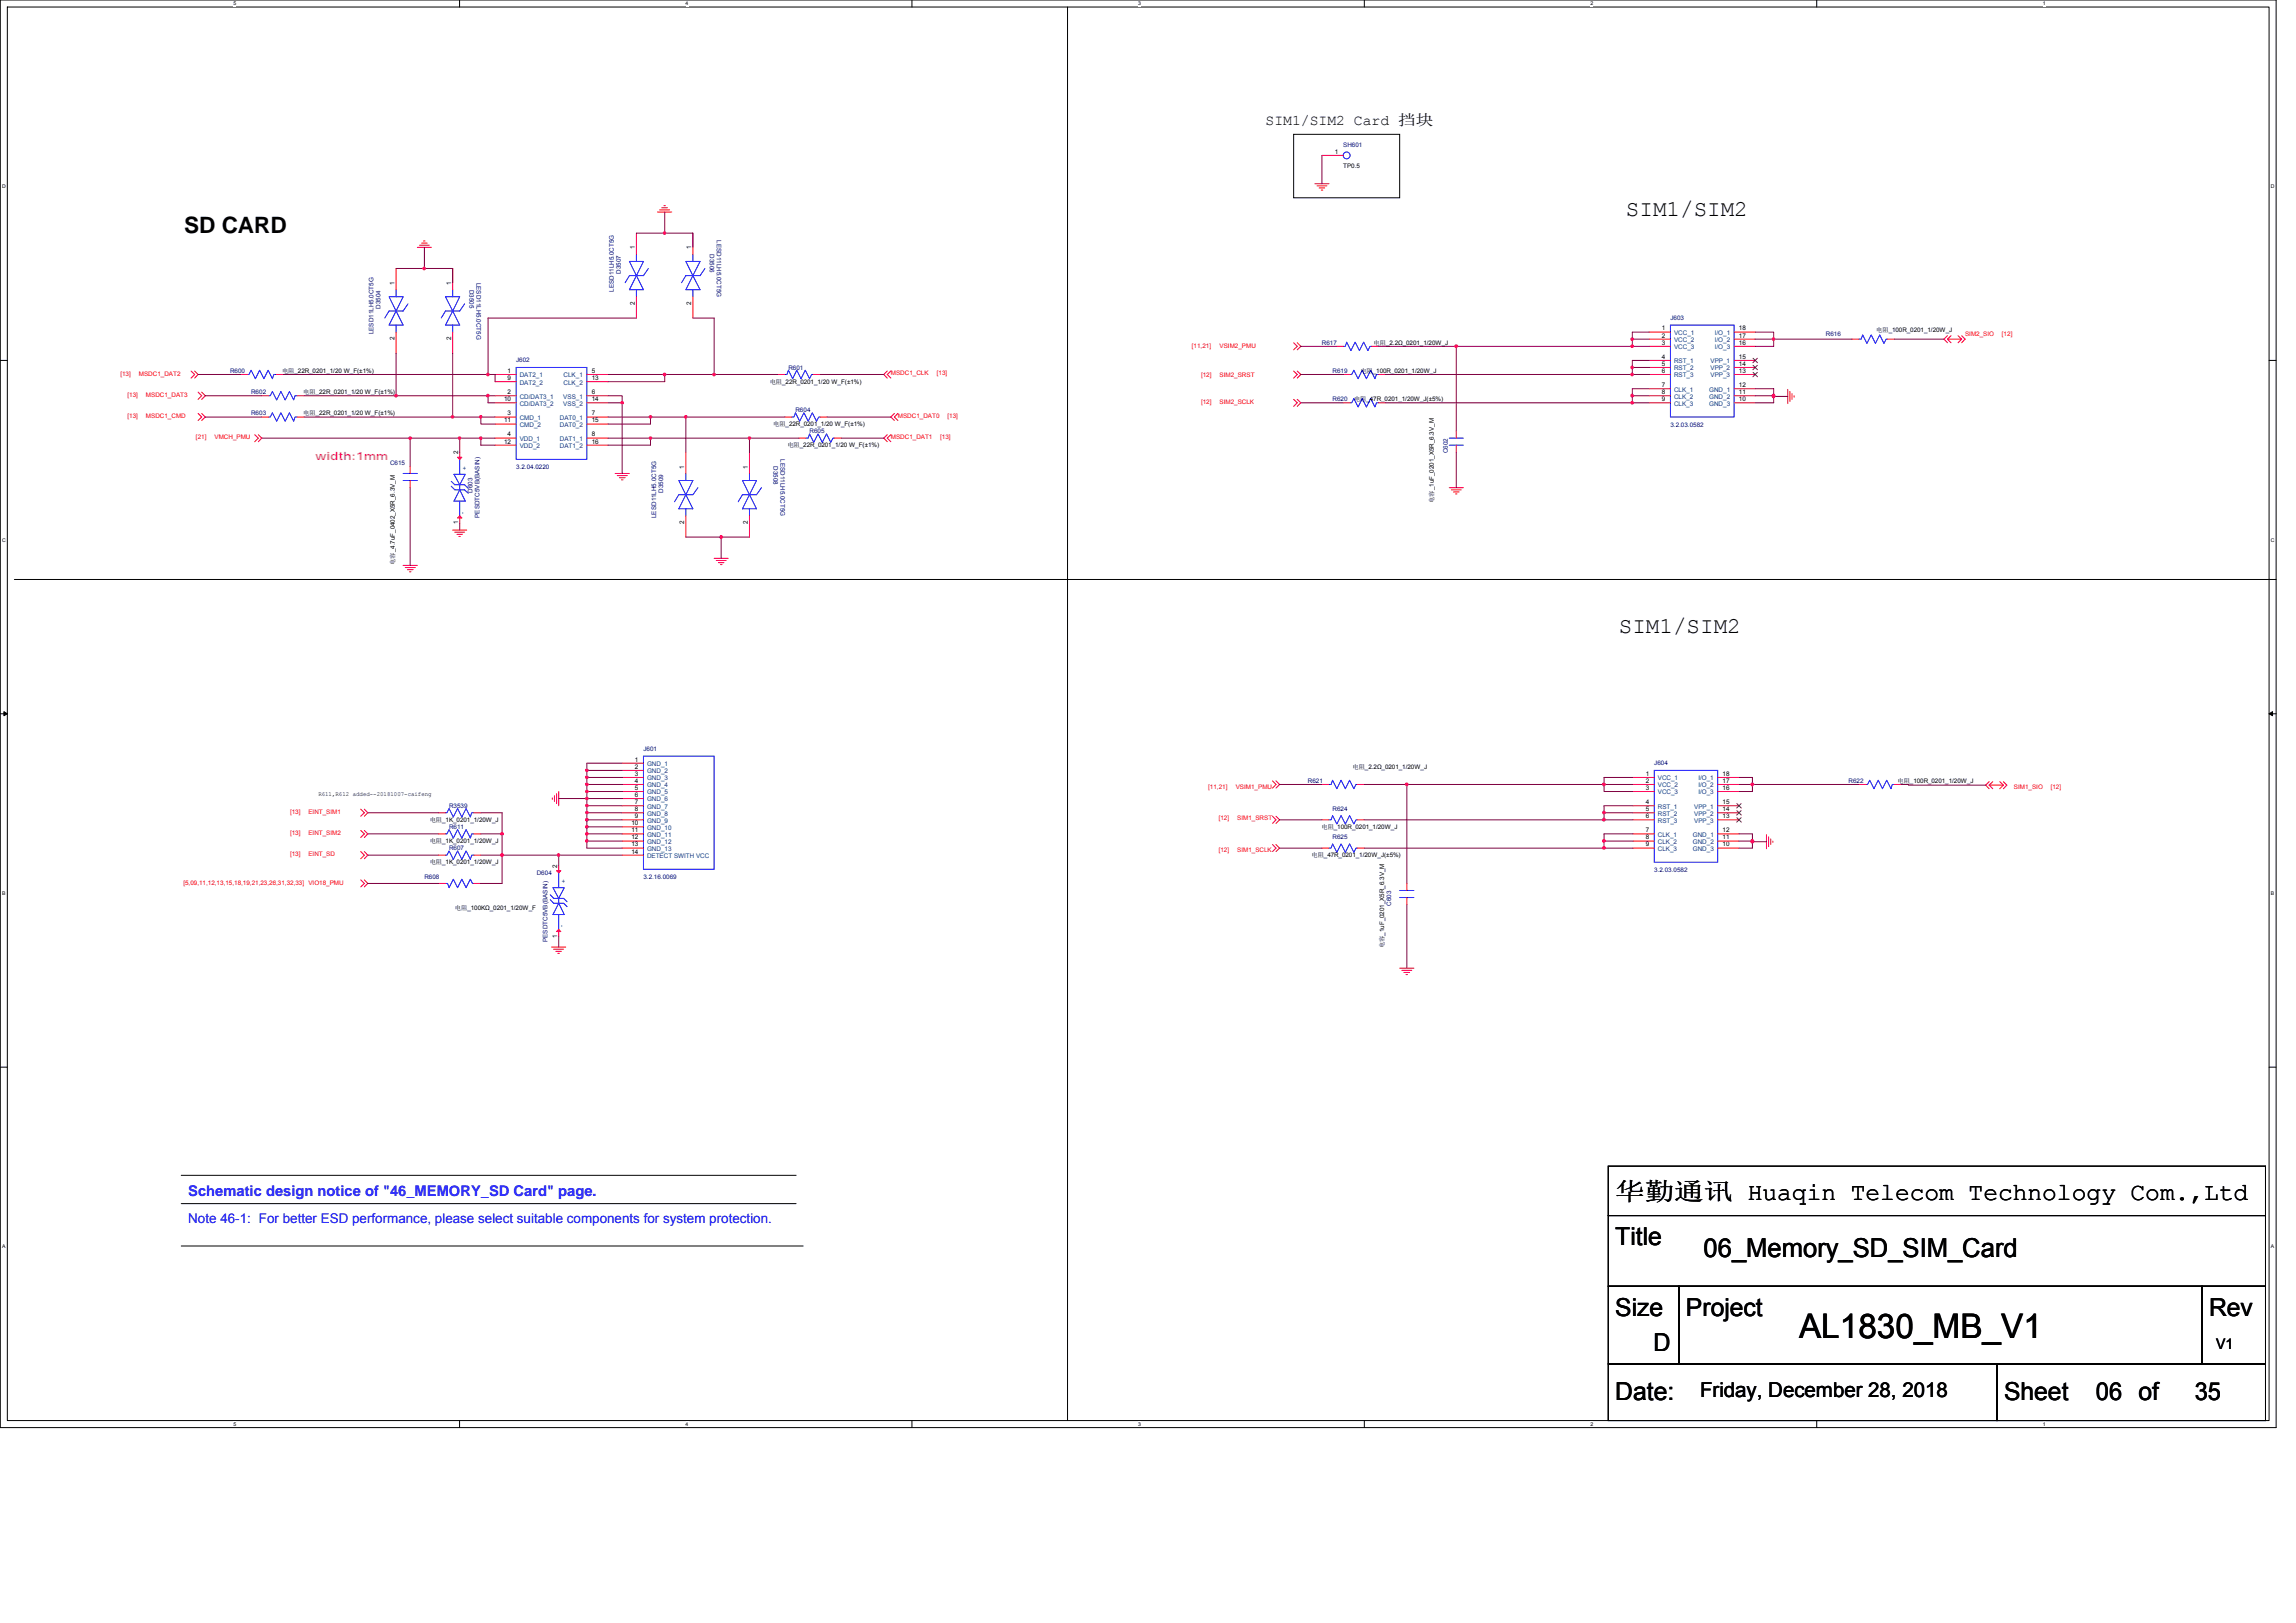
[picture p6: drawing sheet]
<svg xmlns="http://www.w3.org/2000/svg" width="297mm" height="210mm" viewBox="0 0 297 210" stroke-linecap="round" stroke-linejoin="round" font-family="sans-serif">
<defs><g id="words">
<text font-size="4.4" x="232.7" y="173.1">AL1830_MB_V1</text>
<text font-size="3.4" x="220.4" y="162.6">06_Memory_SD_SIM_Card</text>
<g font-size="3.2">
<text x="209" y="155.2">华勤通讯 Huaqin Telecom Technology Com.,Ltd</text>
<text x="209" y="161.1">Title</text>
<text x="209" y="170.2">Size</text>
<text x="218.1" y="170.2">Project</text>
<text x="285.8" y="170.2">Rev</text>
<text x="213.9" y="174.8">D</text>
<text x="209" y="181.2">Date:</text>
<text x="259.3" y="181.2">Sheet</text>
<text x="271.2" y="181.2">06 of</text>
<text x="283.9" y="181.2">35</text>
</g>
<g font-size="2.9">
<text x="210.4" y="27.9">SIM1/SIM2</text>
<text x="23.8" y="30.1">SD CARD</text>
<text x="209.4" y="81.9">SIM1/SIM2</text>
</g>
<text font-size="2.6" x="219.9" y="180.7">Friday, December 28, 2018</text>
<g font-size="1.9">
<text x="163.7" y="16.2">SIM1/SIM2 Card 挡块</text>
<text x="286.7" y="174.5">V1</text>
</g>
<text font-size="1.9" fill="#00f" x="24.4" y="154.7">Schematic design notice of &quot;46_MEMORY_SD Card&quot; page.</text>
<text font-size="1.7" fill="#00f" x="24.4" y="158.2">Note 46-1: For better ESD performance, please select suitable components for system protection.</text>
<text font-size="1.5" fill="#f0f" x="40.8" y="59.5">width:1mm</text>
<g font-size=".8">
<text x="172.7" y="19.9">1</text>
<text x="173.8" y="21.7">TP0.5</text>
<text x="82.1" y="32.3" transform="rotate(-90 82.1 32.3)">1</text>
<text x="89.4" y="32.3" transform="rotate(-90 89.4 32.3)">1</text>
<text x="51" y="36.9" transform="rotate(-90 51 36.9)">1</text>
<text x="58.4" y="36.9" transform="rotate(-90 58.4 36.9)">1</text>
<text x="82.1" y="39.5" transform="rotate(-90 82.1 39.5)">2</text>
<text x="89.4" y="39.5" transform="rotate(-90 89.4 39.5)">2</text>
<text x="51" y="44" transform="rotate(-90 51 44)">2</text>
<text x="58.4" y="44" transform="rotate(-90 58.4 44)">2</text>
<text x="177.7" y="44.6">电阻_2.2Ω_0201_1/20W_J</text>
<text x="215" y="42.8">1</text>
<text x="215" y="43.7">2</text>
<text x="215" y="44.6">3</text>
<text x="215" y="46.4">4</text>
<text x="215" y="47.3">5</text>
<text x="225" y="47.3">14</text>
<text x="225" y="46.4">15</text>
<text x="225" y="44.6">16</text>
<text x="225" y="43.7">17</text>
<text x="225" y="42.8">18</text>
<text x="242.7" y="43">电阻_100R_0201_1/20W_J</text>
<text x="36.5" y="48.3">电阻_22R_0201_1/20 W_F(±1%)</text>
<text x="39.2" y="51">电阻_22R_0201_1/20 W_F(±1%)</text>
<text x="39.2" y="53.7">电阻_22R_0201_1/20 W_F(±1%)</text>
<text x="65.2" y="51.9">10</text>
<text x="65.7" y="48.2">1</text>
<text x="65.7" y="49.2">9</text>
<text x="65.7" y="51">2</text>
<text x="65.7" y="53.7">3</text>
<text x="76.6" y="48.2">5</text>
<text x="76.6" y="49.2">13</text>
<text x="76.6" y="51">6</text>
<text x="76.6" y="51.9">14</text>
<text x="76.6" y="53.7">7</text>
<text x="99.6" y="49.6">电阻_22R_0201_1/20 W_F(±1%)</text>
<text x="175.2" y="51.9">电阻_47R_0201_1/20W_J(±5%)</text>
<text x="176" y="48.3">电阻_100R_0201_1/20W_J</text>
<text x="215" y="48.2">6</text>
<text x="215" y="50.1">7</text>
<text x="215" y="51">8</text>
<text x="215" y="51.9">9</text>
<text x="225" y="48.2">13</text>
<text x="225" y="51.9">10</text>
<text x="225" y="51">11</text>
<text x="225" y="50.1">12</text>
<text x="59.3" y="58.8" transform="rotate(-90 59.3 58.8)">2</text>
<text x="65.2" y="54.7">11</text>
<text x="65.2" y="57.4">12</text>
<text x="65.7" y="56.5">4</text>
<text x="76.6" y="54.7">15</text>
<text x="76.6" y="56.5">8</text>
<text x="76.6" y="57.4">16</text>
<text x="100" y="55.1">电阻_22R_0201_1/20 W_F(±1%)</text>
<text x="101.9" y="57.9">电阻_22R_0201_1/20 W_F(±1%)</text>
<text x="88.5" y="60.6" transform="rotate(-90 88.5 60.6)">1</text>
<text x="96.7" y="60.6" transform="rotate(-90 96.7 60.6)">1</text>
<text x="185.5" y="65.1" transform="rotate(-90 185.5 65.1)">电容_1uF_0201_X5R_6.3V_M</text>
<text x="59.3" y="67.8" transform="rotate(-90 59.3 67.8)">1</text>
<text x="88.5" y="67.8" transform="rotate(-90 88.5 67.8)">2</text>
<text x="96.7" y="67.8" transform="rotate(-90 96.7 67.8)">2</text>
<text x="51.1" y="73.1" transform="rotate(-90 51.1 73.1)">电容_4.7uF_0402_X5R_6.3V_M</text>
<text x="82.1" y="98.5">1</text>
<text x="82.1" y="99.5">2</text>
<text x="82.1" y="100.4">3</text>
<text x="82.1" y="101.3">4</text>
<text x="175" y="99.5">电阻_2.2Ω_0201_1/20W_J</text>
<text x="212.9" y="100.4">1</text>
<text x="212.9" y="101.3">2</text>
<text x="222.9" y="101.3">17</text>
<text x="222.9" y="100.4">18</text>
<text x="245.5" y="101.3">电阻_100R_0201_1/20W_J</text>
<text x="41.2" y="103">R611,R612 added--20181007-caifeng</text>
<text x="55.6" y="106.3">电阻_1K_0201_1/20W_J</text>
<text x="81.7" y="106.8">10</text>
<text x="81.7" y="107.7">11</text>
<text x="82.1" y="102.2">5</text>
<text x="82.1" y="103.1">6</text>
<text x="82.1" y="104.9">8</text>
<text x="82.1" y="105.9">9</text>
<text x="82.1" y="104">7</text>
<text x="171" y="107.3">电阻_100R_0201_1/20W_J</text>
<text x="212.9" y="102.2">3</text>
<text x="212.9" y="104">4</text>
<text x="212.9" y="104.9">5</text>
<text x="212.9" y="105.9">6</text>
<text x="212.9" y="107.7">7</text>
<text x="222.9" y="102.2">16</text>
<text x="222.9" y="107.7">12</text>
<text x="222.9" y="105.9">13</text>
<text x="222.9" y="104.9">14</text>
<text x="222.9" y="104">15</text>
<text x="55.6" y="109.1">电阻_1K_0201_1/20W_J</text>
<text x="55.6" y="111.8">电阻_1K_0201_1/20W_J</text>
<text x="72.1" y="112.3" transform="rotate(-90 72.1 112.3)">2</text>
<text x="81.7" y="108.6">12</text>
<text x="81.7" y="109.5">13</text>
<text x="81.7" y="110.4">14</text>
<text x="169.7" y="110.9">电阻_47R_0201_1/20W_J(±5%)</text>
<text x="212.9" y="108.6">8</text>
<text x="212.9" y="109.5">9</text>
<text x="222.9" y="109.5">10</text>
<text x="222.9" y="108.6">11</text>
<text x="58.9" y="117.8">电阻_100KΩ_0201_1/20W_F</text>
<text x="72.1" y="121.3" transform="rotate(-90 72.1 121.3)">1</text>
<text x="179.1" y="122.7" transform="rotate(-90 179.1 122.7)">电容_1uF_0201_X5R_6.3V_M</text>
</g>
<g font-size=".8" fill="#000080">
<text x="173.8" y="19">SH601</text>
<text x="80.3" y="35.4" transform="rotate(-90 80.3 35.4)">D3507</text>
<text x="91.8" y="32.9" transform="rotate(90 91.8 32.9)">D3506</text>
<text x="92.7" y="31.1" transform="rotate(90 92.7 31.1)">LESD11LH5.0CT5G</text>
<text x="49.2" y="40" transform="rotate(-90 49.2 40)">D3504</text>
<text x="60.7" y="37.5" transform="rotate(90 60.7 37.5)">D3505</text>
<text x="61.7" y="36.6" transform="rotate(90 61.7 36.6)">LESD11LH5.0CT5G</text>
<text x="79.4" y="37.8" transform="rotate(-90 79.4 37.8)">LESD11LH5.0CT5G</text>
<text x="216.1" y="41.4">J603</text>
<text x="48.3" y="43.2" transform="rotate(-90 48.3 43.2)">LESD11LH5.0CT5G</text>
<text x="66.8" y="46.9">J602</text>
<text x="102" y="47.8">R601</text>
<text x="171" y="44.6">R617</text>
<text x="236.2" y="43.5">R616</text>
<text x="29.8" y="48.3">R600</text>
<text x="32.5" y="51">R602</text>
<text x="32.5" y="53.7">R603</text>
<text x="102.9" y="53.3">R604</text>
<text x="172.4" y="51.9">R620</text>
<text x="172.4" y="48.3">R619</text>
<text x="101" y="59.4" transform="rotate(90 101 59.4)">LESD11LH5.0CT5G</text>
<text x="104.7" y="56">R605</text>
<text x="187.3" y="58.7" transform="rotate(-90 187.3 58.7)">C602</text>
<text x="216.1" y="55.2">3.2.03.0582</text>
<text x="50.5" y="60.2">C615</text>
<text x="61.1" y="63.7" transform="rotate(-90 61.1 63.7)">D603</text>
<text x="66.8" y="60.7">3.2.04.0220</text>
<text x="85.8" y="63.7" transform="rotate(-90 85.8 63.7)">D3509</text>
<text x="100.1" y="60.3" transform="rotate(90 100.1 60.3)">D3508</text>
<text x="62" y="67" transform="rotate(-90 62 67)">PESDTC5VB(BASIN)</text>
<text x="84.9" y="67" transform="rotate(-90 84.9 67)">LESD11LH5.0CT5G</text>
<text x="83.2" y="97.2">J601</text>
<text x="169.2" y="101.3">R621</text>
<text x="214" y="99">J604</text>
<text x="239.2" y="101.3">R622</text>
<text x="58.1" y="107.3">R611</text>
<text x="58.1" y="104.5">R3539</text>
<text x="172.4" y="105">R624</text>
<text x="54.9" y="113.7">R608</text>
<text x="58.1" y="110">R607</text>
<text x="69.4" y="113.2">D604</text>
<text x="83.2" y="113.7">3.2.16.0069</text>
<text x="172.4" y="108.6">R625</text>
<text x="214" y="112.8">3.2.03.0582</text>
<text x="180" y="117.2" transform="rotate(-90 180 117.2)">C603</text>
<text x="70.8" y="121.9" transform="rotate(-90 70.8 121.9)">PESDTC5VB(BASIN)</text>
</g>
<g font-size=".8" fill="#f00">
<text x="154.2" y="45.1">[11,21]</text>
<text x="157.8" y="45.1">VSIM2_PMU</text>
<text x="254.2" y="43.5">SIM2_SIO</text>
<text x="259" y="43.5">[12]</text>
<text x="15.6" y="48.6">[13]</text>
<text x="16.5" y="51.4">[13]</text>
<text x="18" y="48.6">MSDC1_DAT2</text>
<text x="18.9" y="51.4">MSDC1_DAT3</text>
<text x="115.2" y="48.5">MSDC1_CLK</text>
<text x="121.2" y="48.5">[13]</text>
<text x="155.4" y="52.3">[12]</text>
<text x="155.4" y="48.7">[12]</text>
<text x="157.8" y="52.3">SIM2_SCLK</text>
<text x="157.8" y="48.7">SIM2_SRST</text>
<text x="16.5" y="54.1">[13]</text>
<text x="18.9" y="54.1">MSDC1_CMD</text>
<text x="25.4" y="56.8">[21]</text>
<text x="27.7" y="56.8">VMCH_PMU</text>
<text x="115.2" y="56.8">MSDC1_DAT1</text>
<text x="116.2" y="54">MSDC1_DAT0</text>
<text x="121.6" y="56.8">[13]</text>
<text x="122.6" y="54">[13]</text>
<text x="37.5" y="105.3">[13]</text>
<text x="39.9" y="105.3">EINT_SIM1</text>
<text x="156.3" y="102">[11,21]</text>
<text x="157.7" y="106.2">[12]</text>
<text x="159.9" y="102">VSIM1_PMU</text>
<text x="160.1" y="106.2">SIM1_SRST</text>
<text x="260.5" y="102.1">SIM1_SIO</text>
<text x="265.3" y="102.1">[12]</text>
<text x="37.5" y="110.8">[13]</text>
<text x="37.5" y="108.1">[13]</text>
<text x="39.9" y="110.8">EINT_SD</text>
<text x="39.9" y="108.1">EINT_SIM2</text>
<text x="157.7" y="110.3">[12]</text>
<text x="160.1" y="110.3">SIM1_SCLK</text>
<text x="23.7" y="114.5">[5,09,11,12,13,15,18,19,21,23,26,31,32,33] VIO18_PMU</text>
</g>
<g font-size=".8" fill="#004080">
<text x="216.6" y="43.3">VCC_1</text>
<text x="216.6" y="44.3">VCC_2</text>
<text x="216.6" y="45.2">VCC_3</text>
<text x="216.6" y="47">RST_1</text>
<text x="216.6" y="47.9">RST_2</text>
<text x="221.3" y="47.9">VPP_2</text>
<text x="221.3" y="47">VPP_1</text>
<text x="221.8" y="45.2">I/O_3</text>
<text x="221.8" y="44.3">I/O_2</text>
<text x="221.8" y="43.3">I/O_1</text>
<text x="67.2" y="48.8">DAT2_1</text>
<text x="67.2" y="49.8">DAT2_2</text>
<text x="67.2" y="51.6">CD/DAT3_1</text>
<text x="67.2" y="52.5">CD/DAT3_2</text>
<text x="72.9" y="51.6">VSS_1</text>
<text x="72.9" y="52.5">VSS_2</text>
<text x="72.9" y="48.8">CLK_1</text>
<text x="72.9" y="49.8">CLK_2</text>
<text x="216.6" y="48.8">RST_3</text>
<text x="216.6" y="50.7">CLK_1</text>
<text x="216.6" y="51.6">CLK_2</text>
<text x="216.6" y="52.5">CLK_3</text>
<text x="221.1" y="52.5">GND_3</text>
<text x="221.1" y="51.6">GND_2</text>
<text x="221.1" y="50.7">GND_1</text>
<text x="221.3" y="48.8">VPP_3</text>
<text x="67.2" y="54.3">CMD_1</text>
<text x="67.2" y="55.2">CMD_2</text>
<text x="67.2" y="57.1">VDD_1</text>
<text x="67.2" y="58">VDD_2</text>
<text x="72.4" y="54.3">DAT0_1</text>
<text x="72.4" y="55.2">DAT0_2</text>
<text x="72.4" y="57.1">DAT1_1</text>
<text x="72.4" y="58">DAT1_2</text>
<text x="60.4" y="60.8" transform="rotate(-90 60.4 60.8)">+</text>
<text x="60.1" y="66.5" transform="rotate(-90 60.1 66.5)">-</text>
<text x="83.7" y="99.1">GND_1</text>
<text x="83.7" y="100.1">GND_2</text>
<text x="83.7" y="101">GND_3</text>
<text x="83.7" y="101.9">GND_4</text>
<text x="214.5" y="101">VCC_1</text>
<text x="214.5" y="101.9">VCC_2</text>
<text x="219.7" y="101.9">I/O_2</text>
<text x="219.7" y="101">I/O_1</text>
<text x="83.7" y="102.8">GND_5</text>
<text x="83.7" y="103.7">GND_6</text>
<text x="83.7" y="105.5">GND_8</text>
<text x="83.7" y="106.4">GND_9</text>
<text x="83.7" y="107.4">GND_10</text>
<text x="83.7" y="104.6">GND_7</text>
<text x="214.5" y="102.8">VCC_3</text>
<text x="214.5" y="104.6">RST_1</text>
<text x="214.5" y="105.5">RST_2</text>
<text x="214.5" y="106.4">RST_3</text>
<text x="219.2" y="106.4">VPP_3</text>
<text x="219.2" y="105.5">VPP_2</text>
<text x="219.2" y="104.6">VPP_1</text>
<text x="219.7" y="102.8">I/O_3</text>
<text x="83.7" y="108.3">GND_11</text>
<text x="83.7" y="109.2">GND_12</text>
<text x="83.7" y="110.1">GND_13</text>
<text x="83.7" y="111">DETECT SWITH VCC</text>
<text x="214.5" y="108.3">CLK_1</text>
<text x="214.5" y="109.2">CLK_2</text>
<text x="214.5" y="110.1">CLK_3</text>
<text x="219" y="110.1">GND_3</text>
<text x="219" y="109.2">GND_2</text>
<text x="219" y="108.3">GND_1</text>
<text x="72.9" y="120" transform="rotate(-90 72.9 120)">-</text>
<text x="73.2" y="114.3" transform="rotate(-90 73.2 114.3)">+</text>
</g>
<g font-size=".7">
<text x="30.2" y=".7">5</text>
<text x="88.7" y=".7">4</text>
<text x="147.2" y=".7">3</text>
<text x="205.8" y=".7">2</text>
<text x="264.3" y=".7">1</text>
<text x=".3" y="24.4">D</text>
<text x="293.8" y="24.4">D</text>
<text x=".3" y="70.1">C</text>
<text x="293.8" y="70.1">C</text>
<text x=".3" y="115.8">B</text>
<text x="293.8" y="115.8">B</text>
<text x=".3" y="161.5">A</text>
<text x="293.8" y="161.5">A</text>
<text x="30.2" y="184.5">5</text>
<text x="88.7" y="184.5">4</text>
<text x="147.2" y="184.5">3</text>
<text x="205.8" y="184.5">2</text>
<text x="264.3" y="184.5">1</text>
</g>
</g></defs>
<path d="M0 0h294.5v184.7h-294.5zM.9 .9h292.7v182.9h-292.7z" fill="none" stroke="#000" stroke-width=".13"/>
<g fill="#fff">
<path d="M30.2 .1h.4v.7h-.4z"/>
<path d="M30.2 183.9h.4v.7h-.4z"/>
</g>
<path d="M59.5 0v.9M59.5 183.8v.9" fill="none" stroke="#000" stroke-width=".13"/>
<g fill="#fff">
<path d="M88.7 .1h.4v.7h-.4z"/>
<path d="M88.7 183.9h.4v.7h-.4z"/>
</g>
<path d="M118 0v.9M118 183.8v.9" fill="none" stroke="#000" stroke-width=".13"/>
<g fill="#fff">
<path d="M147.2 .1h.4v.7h-.4z"/>
<path d="M147.2 183.9h.4v.7h-.4z"/>
</g>
<path d="M176.5 0v.9M176.5 183.8v.9" fill="none" stroke="#000" stroke-width=".13"/>
<g fill="#fff">
<path d="M205.8 .1h.3v.7h-.3z"/>
<path d="M205.8 183.9h.3v.7h-.3z"/>
</g>
<path d="M235 0v.9M235 183.8v.9" fill="none" stroke="#000" stroke-width=".13"/>
<g fill="#fff">
<path d="M264.3 .1h.3v.7h-.3z"/>
<path d="M264.3 183.9h.3v.7h-.3z"/>
<path d="M.3 23.8h.4v.7h-.4z"/>
<path d="M293.8 23.8h.5v.7h-.5z"/>
<path d="M.3 69.5h.4v.7h-.4z"/>
<path d="M293.8 69.5h.5v.7h-.5z"/>
</g>
<path d="M0 46.6h.9M293.6 46.6h.9" fill="none" stroke="#000" stroke-width=".13"/>
<g fill="#fff">
<path d="M.3 115.2h.4v.8h-.4z"/>
<path d="M293.8 115.2h.4v.8h-.4z"/>
</g>
<path d="M0 92.4h.9M293.6 92.4h.9" fill="none" stroke="#000" stroke-width=".13"/>
<path d="M.5 92.1l.4 .3-.4 .2zM293.6 92.4l.4-.3v.5z" fill="#000" stroke="#000" stroke-width=".13"/>
<g fill="#fff">
<path d="M.3 160.9h.4v.8h-.4z"/>
<path d="M293.8 160.9h.4v.8h-.4z"/>
</g>
<g fill="none" stroke="#000" stroke-width=".13">
<path d="M138.1 .9v182.9M167.4 17.4h13.7v8.2h-13.7zM1.9 75h292.6M0 138.1h.9M293.6 138.1h.9M23.4 155.7h79.6M23.4 152.1h79.6M208.1 157.3h85v9.1h-85zM208.1 150.9h85v6.4h-85zM23.4 161.2h80.5M208.1 166.4h9.1v10.1h-9.1zM208.1 176.5h50.3v7.3h-50.3z"/>
<path d="M217.2 166.4h67.7v10.1h-67.7zM258.4 176.5h34.7v7.3h-34.7zM284.9 166.4h8.2v10.1h-8.2z"/>
</g>
<g fill="none" stroke="#f00" stroke-width=".13">
<path d="M51.2 34.7v2.8M54 32h1.8M54.3 31.7h1.2M54.5 31.5h.8M54.8 31.2h.2M58.6 34.7v2.8M82.3 30.2v2.7M82.3 38.4v2.7M85.1 27.4h1.8M85.3 27.2h1.3M85.6 26.9h.8M85.9 26.6h.2"/>
<path d="M89.6 30.2v2.7M89.6 38.4v2.7M170.1 23.8h1.8M170.4 24h1.3M170.7 24.3h.7M170.9 24.6h.2M171 20.1h2.8M24.7 48l.5 .5-.5 .4M25.2 48l.4 .5-.4 .4M25.6 50.7l.5 .5-.5 .5M25.6 53.5l.5 .5-.5 .4M26.1 50.7l.5 .5-.5 .5"/>
<path d="M26.1 53.5l.5 .5-.5 .4M31.1 48.5h.9M33 56.2l.4 .5-.4 .4M33.4 56.2l.5 .5-.5 .4M33.9 51.2h.9M33.9 54h.9M35.7 48.5h.9M38.4 51.2h.9M38.4 54h.9M51.2 43v2.7M58.6 43v2.7M59.5 58.5v.9"/>
<path d="M64 48.5h2.8M64 49.4h2.8M64 51.2h2.8M64 52.1h2.8M64 54h2.8M64 54.9h2.8M64 56.7h2.8M64 57.6h2.8M75.9 48.5h2.8M75.9 49.4h2.8M75.9 51.2h2.8M75.9 52.1h2.8"/>
<path d="M75.9 54h2.8M75.9 54.9h2.8M75.9 56.7h2.8M75.9 57.6h2.8M88.7 58.5v2.8M97 58.5v2.8M100.6 48.5h.9M101.5 54h.9M103.4 56.7h.9M105.2 48.5h.9M106.1 54h.9M107.9 56.7h1"/>
<path d="M114.8 56.2l-.5 .5 .5 .4M114.8 48l-.5 .5 .5 .4M115.2 56.2l-.4 .5 .4 .4M115.2 48l-.4 .5 .4 .4M115.7 53.5l-.5 .5 .5 .4M116.2 53.5l-.5 .5 .5 .4M167.4 51.7l.4 .4-.4 .5M167.4 48l.4 .5-.4 .4M167.4 44.3l.4 .5-.4 .5M167.8 51.7l.5 .4-.5 .5M167.8 48l.5 .5-.5 .4M167.8 44.3l.5 .5-.5 .5"/>
<path d="M172.9 44.8h.9M173.8 52.1h.9M173.8 48.5h.9M177.4 44.8h.9M178.3 52.1h1M178.3 48.5h1M188.4 55.8v.9M188.4 57.6v.9M213.4 43h2.7M213.4 43.9h2.7M213.4 44.8h2.7M213.4 46.6h2.7"/>
<path d="M213.4 47.5h2.7M213.4 48.5h2.7M213.4 50.3h2.7M213.4 51.2h2.7M213.4 52.1h2.7M224.3 52.1h2.8M224.3 51.2h2.8M224.3 50.3h2.8M224.3 48.5h2.8M224.3 47.5h2.8M224.3 46.6h2.8M224.3 44.8h2.8"/>
<path d="M224.3 43.9h2.8M224.3 43h2.8M231.3 50.4v1.8M231.6 50.7v1.2M231.8 50.9v.8M232.1 51.2v.2M239.6 43.9h.9M244.2 43.9h.9M251.9 43.9h1.9M251.9 43.4l-.4 .5 .4 .4M251.9 43.9l.5 .4M252.4 43.4l-.5 .5"/>
<path d="M253.3 43.4l.5 .5M253.8 43.9l-.5 .4M253.8 43.4l.4 .5-.4 .4M52.2 73.2h1.8M52.4 73.4h1.3M52.7 73.7h.7M53 74h.2M53.1 60.3v1M53.1 62.2v.9M58.6 68.6h1.8M58.8 68.9h1.3M59.1 69.1h.7"/>
<path d="M59.4 69.4h.2M59.5 66.7v1M79.6 61.3h1.8M79.9 61.5h1.2M80.1 61.8h.8M80.4 62.1h.2M88.7 66.7v2.8M92.4 72.2h1.8M92.7 72.5h1.2M92.9 72.8h.8M93.2 73h.2M97 66.7v2.8"/>
<path d="M187.5 63.1h1.8M187.8 63.4h1.2M188 63.6h.8M188.3 63.9h.2M80.5 98.7h2.7M80.5 99.7h2.7M46.7 110.2l.4 .4-.4 .5M46.7 113.8l.4 .5-.4 .4M46.7 107.4l.4 .5-.4 .5M46.7 104.7l.4 .5-.4 .4M47.1 110.2l.5 .4-.5 .5M47.1 113.8l.5 .5-.5 .4"/>
<path d="M47.1 107.4l.5 .5-.5 .5M47.1 104.7l.5 .5-.5 .4M56.7 107.9h.9M56.7 105.2h.9M56.7 110.6h.9M56.7 114.3h.9M61.3 107.9h.9M61.3 105.2h.9M61.3 110.6h.9M61.3 114.3h.9M71.5 103.2v.2M71.7 103v.7"/>
<path d="M72 102.7v1.3M72.3 102.4v1.8M72.3 112v.9M80.5 100.6h2.7M80.5 101.5h2.7M80.5 102.4h2.7M80.5 103.3h2.7M80.5 105.2h2.7M80.5 106.1h2.7M80.5 107h2.7M80.5 107.9h2.7M80.5 108.8h2.7"/>
<path d="M80.5 109.7h2.7M80.5 110.6h2.7M80.5 104.2h2.7M164.6 109.3l.5 .4-.5 .5M164.6 105.6l.5 .5-.5 .4M164.6 101l.5 .5-.5 .5M165.1 109.3l.4 .4-.4 .5M165.1 105.6l.4 .5-.4 .4M165.1 101l.4 .5-.4 .5M171 101.5h.9M171 106.1h.9M171 109.7h.9"/>
<path d="M175.6 101.5h.9M175.6 106.1h.9M175.6 109.7h.9M182 114.3v.9M182 116.1v.9M211.3 100.6h2.7M211.3 101.5h2.7M211.3 102.4h2.7M211.3 104.2h2.7M211.3 105.2h2.7M211.3 106.1h2.7M211.3 107.9h2.7"/>
<path d="M211.3 108.8h2.7M211.3 109.7h2.7M222.2 109.7h2.8M222.2 108.8h2.8M222.2 107.9h2.8M222.2 106.1h2.8M222.2 105.2h2.8M222.2 104.2h2.8M222.2 102.4h2.8M222.2 101.5h2.8M222.2 100.6h2.8M228.5 108v1.8"/>
<path d="M228.8 108.3v1.2M229.1 108.5v.8M229.4 108.8v.2M240.5 101.5h.9M245.1 101.5h.9M257.3 101.6h1.9M257.3 101.1l-.4 .5 .4 .4M257.3 101.6l.5 .4M257.8 101.1l-.5 .5M258.7 101.1l.5 .5M259.2 101.6l-.5 .4M259.2 101.1l.4 .5-.4 .4"/>
<path d="M71.3 122.5h1.9M71.6 122.8h1.3M71.9 123.1h.7M72.2 123.3h.2M72.3 120.2v1M181.1 125.3h1.8M181.4 125.5h1.2M181.6 125.8h.8M181.9 126.1h.2"/>
</g>
<g fill="none" stroke="#00f" stroke-width=".13">
<path d="M50.3 38.4h1.9l-1 1.8zM51.2 37.5v.9M52.8 39.3l-.6 .9h-1.9l-.5 .9M57.6 38.4h1.9l-.9 1.8zM58.6 37.5v.9M60.1 39.3l-.6 .9h-1.9l-.5 .9M81.4 33.8h1.8l-.9 1.9zM82.3 32.9v.9M82.3 37.5v.9M82.3 35.7l.9 1.8h-1.8zM83.9 34.7l-.7 1h-1.8l-.5 .9M88.7 33.8h1.9l-1 1.9z"/>
<path d="M89.6 35.7l1 1.8h-1.9zM89.6 32.9v.9M89.6 37.5v.9M91.2 34.7l-.6 1h-1.9l-.5 .9M173.8 20.1h.1M32 48.5h.2l.3-.6 .5 1.1 .6-1.1 .5 1.1 .6-1.1 .5 1.1 .2-.5h.3M32 48.5h.1M34.8 51.2h.2l.2-.5 .6 1.1 .5-1.1 .6 1.1 .5-1.1 .6 1.1 .2-.6h.2M34.8 54h.2l.2-.6 .6 1.1 .5-1.1 .6 1.1 .5-1.1 .6 1.1 .2-.5h.2M34.8 51.2h.1M34.8 54h.1M35.7 48.5h.1"/>
<path d="M38.4 51.2h.1M38.4 54h.1M51.2 42.1v.9M51.2 40.2l1 1.9h-1.9zM58.6 42.1v.9M58.6 40.2l.9 1.9h-1.9zM59.5 59.4v2M66.8 47.5h9.1v11.9h-9.1zM101.5 48.5h.1M101.5 48.5h.3l.2-.6 .5 1.1 .6-1.1 .5 1.1 .6-1.1 .5 1.1 .3-.5h.2M102.4 54h.1M102.4 54h.3l.2-.6 .6 1.1 .5-1.1 .6 1.1 .5-1.1 .5 1.1 .3-.5h.2"/>
<path d="M104.3 56.7h.1M104.3 56.7h.3l.1-.6 .6 1.1 .5-1.1 .6 1.1 .5-1.1 .6 1.1 .3-.5h.1M105.2 48.5h.1M106.1 54h.1M107.9 56.7h.1M173.8 44.8h.1M173.8 44.8h.3l.1-.5 .6 1.1 .5-1.1 .6 1.1 .5-1.1 .6 1.1 .2-.6h.2M174.7 52.1h.1M174.7 48.5h.1M174.7 52.1h.2l.3-.5 .5 1.1 .5-1.1 .6 1.1 .5-1.1 .6 1.1 .2-.6h.2M174.7 48.5h.2l.3-.6 .5 1.1 .5-1.1 .6 1.1 .5-1.1 .6 1.1 .2-.5h.2M177.4 44.8h.1"/>
<path d="M178.3 52.1h.1M178.3 48.5h.1M187.5 56.7h1.8M187.5 57.6h1.8M188.4 56.7h.1M188.4 57.6h.1M216.1 42.1h8.2v11.9h-8.2zM240.5 43.9h.1M240.5 43.9h.3l.2-.6 .5 1.1 .6-1.1 .5 1.1 .6-1.1 .5 1.1 .3-.5h.2M244.2 43.9h.1M52.2 61.3h1.8M52.2 62.2h1.8"/>
<path d="M53.1 61.3h.1M53.1 62.2h.1M58.4 62.9l.4 .5h1.3l.5 .4M58.4 62.3l.4 .4h1.3l.5 .5M58.7 61.4h1.5l-.7 1.3zM59.5 64.8v1.9M59.5 62.7v.7M59.5 63.4l.7 1.4h-1.5zM87.8 62.2h1.8l-.9 1.8zM88.7 61.3v.9M88.7 65.8v.9M88.7 64l.9 1.8h-1.8z"/>
<path d="M90.3 63.1l-.7 .9h-1.8l-.5 .9M96.1 62.2h1.8l-.9 1.8zM97 64l.9 1.8h-1.8zM97 61.3v.9M97 65.8v.9M98.5 63.1l-.6 .9h-1.8l-.6 .9M83.2 97.8h9.2v14.7h-9.2zM214 99.7h8.2v11.8h-8.2zM57.6 107.9h.1M57.6 105.2h.1M57.6 110.6h.1M57.6 114.3h.1"/>
<path d="M57.6 114.3h.3l.2 .6 .5-1.2 .6 1.2 .6-1.2 .5 1.2 .6-1.2 .2 .6h.2M57.6 107.9h.2l.3-.6 .5 1.1 .6-1.1 .6 1.1 .5-1.1 .6 1.1 .1-.5h.3M57.6 105.2h.2l.3-.6 .5 1.1 .6-1.1 .6 1.1 .5-1.1 .6 1.1 .1-.5h.3M57.6 110.6h.2l.3-.5 .5 1.1 .6-1.1 .6 1.1 .5-1.1 .6 1.1 .1-.6h.3M61.3 107.9h.1M61.3 105.2h.1M61.3 110.6h.1M61.3 114.3h.1M71.2 116.4l.4 .5h1.3l.5 .4M71.2 115.8l.4 .4h1.3l.5 .5M71.5 114.9h1.5l-.7 1.3zM72.3 112.9v2"/>
<path d="M72.3 118.3v1.9M72.3 116.2v.7M72.3 116.9l.7 1.4h-1.5zM171.9 101.5h.1M171.9 101.5h.3l.2-.6 .5 1.1 .6-1.1 .6 1.1 .5-1.1 .6 1.1 .2-.5h.2M171.9 106.1h.1M171.9 106.1h.3l.2-.6 .5 1.1 .6-1.1 .6 1.1 .5-1.1 .6 1.1 .2-.5h.2M171.9 109.7h.1M171.9 109.7h.3l.2-.5 .5 1.1 .6-1.1 .6 1.1 .5-1.1 .6 1.1 .2-.6h.2M175.6 101.5h.1M175.6 106.1h.1M175.6 109.7h.1"/>
<path d="M181.1 115.2h1.8M181.1 116.1h1.8M182 115.2h.1M182 116.1h.1M241.4 101.5h.1M241.4 101.5h.2l.3-.6 .5 1.1 .6-1.1 .5 1.1 .6-1.1 .5 1.1 .2-.5h.3M245.1 101.5h.1"/>
<circle cx="174.2" cy="20.1" r=".45"/>
</g>
<g fill="#f00" stroke="#f00" stroke-width=".13">
<path d="M72 120.5l.3-.3 .3 .3z"/>
<path d="M72 112.6h.6l-.3 .3z"/>
<path d="M59.5 66.7l.3 .3h-.6z"/>
<path d="M59.2 59.2h.6l-.3 .2z"/>
</g>
<path d="M226.8 48.2l.6 .5M226.8 47.3l.6 .5M226.8 46.4l.6 .5M227.3 48.2l-.5 .5M227.3 47.3l-.5 .5M227.3 46.4l-.5 .5M224.7 105.8l.6 .6M224.7 104.9l.6 .6M224.7 104l.6 .5M225.3 105.8l-.6 .6M225.3 104.9l-.6 .6M225.3 104l-.6 .5" fill="none" stroke="#804000" stroke-width=".13"/>
<g fill="none" stroke="#800040" stroke-width=".13">
<path d="M51.2 34.7h3.7M54.9 32v2.7M54.9 34.7h3.7v1.9M82.3 30.2h3.7M86 27.4v2.8M86 30.2h3.6v1.8M171 20.1v3.7M25.6 48.5h5.5M26.6 51.2h7.3M26.6 54h7.3M33.9 56.7h19.2M36.6 48.5h26.5"/>
<path d="M39.3 54h19.3M39.3 51.2h11.9M51.2 51.2h11.9M51.2 45.7v5.5M53.1 56.7h6.4M53.1 56.7v3.6M58.6 54h3.6v.9h1.8M58.6 45.7v8.3M59.5 56.7v1.8M59.5 56.7h2.7M62.2 56.7h1.8M62.2 54h1.8"/>
<path d="M62.2 56.7v.9h1.8M63.1 51.2v.9h.9M63.1 51.2h.9M63.1 48.5h.9v.9M78.7 54h5.5M78.7 56.7h5.5M78.7 48.5h7.3M78.7 51.2h1.8v.9M78.7 52.1h1.8M80.5 52.1v9.2M82.3 41.1h-19.2v7.4M84.2 56.7v.9h-5.5"/>
<path d="M84.2 54v.9h-5.5M84.2 54h4.5M84.2 56.7h12.8M86 48.5h6.4M86 48.5v.9h-7.3M88.7 54h12.8M88.7 54v4.5M89.6 41.1h2.8v7.4M92.4 48.5h8.2M97 56.7h6.4M97 56.7v1.8M106.1 48.5h8.2"/>
<path d="M107 54h8.2M108.9 56.7h5.4M168.3 52.1h5.5M168.3 48.5h5.5M168.3 44.8h4.6M178.3 44.8h10.1M179.3 48.5h31.9M179.3 52.1h31.9M188.4 58.5v4.6M188.4 44.8h22.8M188.4 44.8v11M211.2 44.8h2.2"/>
<path d="M211.2 43.9v.9M211.2 51.2v.9M211.2 43.9h2.2M211.2 48.5h2.2M211.2 47.5h2.2M211.2 52.1h2.2M211.2 51.2h2.2M211.2 47.5v1M211.2 44.8v.1M213.4 43h-2.2v.9M213.4 46.6h-2.2v.9M213.4 50.3h-2.2v.9"/>
<path d="M227.1 51.2h2.4M227.1 50.3h2.4v.9M227.1 43.9h2.4M227.1 43h2.4v.9M229.5 51.3h1.8M229.5 51.2v.1M229.5 43.9h10.1M229.5 51.3v.8h-2.4M229.5 43.9v.9h-2.4M245.1 43.9h6.4M53.1 63.1v10.1M59.5 67.7v.9"/>
<path d="M88.7 69.5h4.6M93.3 69.5v2.7M93.3 69.5h3.7M75.9 99.7v.9M75.9 99.7h4.6M80.5 98.7h-4.6v1M47.6 110.6h9.1M47.6 114.3h9.1M47.6 105.2h9.1M47.6 107.9h9.1M62.2 110.6h2.8v3.7h-2.8M62.2 105.2h2.8v2.7"/>
<path d="M62.2 107.9h2.8M65 107.9v2.7h7.3M72.3 103.3h3.6M72.3 110.6h8.2M72.3 110.6v1.4M75.9 104.2v1M75.9 104.2h4.6M75.9 108.8v.9h4.6M75.9 103.3v.9M75.9 100.6v.9M75.9 101.5v.9M75.9 102.4v.9"/>
<path d="M75.9 105.2v.9M75.9 106.1v.9M75.9 107v.9M75.9 107.9v.9M75.9 100.6h4.6M75.9 101.5h4.6M75.9 102.4h4.6M75.9 103.3h4.6M75.9 105.2h4.6M75.9 106.1h4.6M75.9 107h4.6M75.9 107.9h4.6"/>
<path d="M75.9 108.8h4.6M165.5 109.7h5.5M165.5 106.1h5.5M165.5 101.5h5.5M176.5 101.5h5.5M176.5 106.1h31M176.5 109.7h31M182 117v8.3M207.5 108.8v.9M207.5 101.5h-25.5v12.8M207.5 101.5h3.8M207.5 101.5v.9h3.8"/>
<path d="M207.5 106.1h3.8M207.5 105.2h3.8M207.5 109.7h3.8M207.5 108.8h3.8M207.5 105.2v.9M211.3 100.6h-3.8v.9M211.3 104.2h-3.8v1M211.3 107.9h-3.8v.9M225 100.6h1.7v.9M225 101.5h1.7M225 107.9h1.7v.9M225 108.8h1.7v.1"/>
<path d="M226.7 101.5h13.8M226.7 108.9h1.8M226.7 101.5v.9h-1.7M226.7 108.9v.8h-1.7M246 101.5h.9v.1h10M72.3 121.2v1.3"/>
</g>
<g fill="#f0f" stroke="#f0f" stroke-width=".13">
<path d="M75.8 101.3h.2v.3h-.2z" fill-rule="evenodd"/>
<path d="M75.8 105.9h.2v.3h-.2z" fill-rule="evenodd"/>
<path d="M72.1 110.5h.3v.3h-.3z" fill-rule="evenodd"/>
<path d="M229.3 51.1h.3v.2h-.3z" fill-rule="evenodd"/>
<path d="M211 51.1h.3v.2h-.3z" fill-rule="evenodd"/>
<path d="M226.6 101.3h.2v.3h-.2z" fill-rule="evenodd"/>
<path d="M226.6 108.7h.2v.2h-.2z" fill-rule="evenodd"/>
<path d="M207.4 105.9h.2v.3h-.2z" fill-rule="evenodd"/>
<path d="M207.4 105h.2v.3h-.2z" fill-rule="evenodd"/>
<path d="M207.4 109.6h.2v.2h-.2z" fill-rule="evenodd"/>
<path d="M207.4 108.7h.2v.2h-.2z" fill-rule="evenodd"/>
<path d="M64.8 110.5h.3v.3h-.3z" fill-rule="evenodd"/>
<path d="M64.8 107.8h.3v.2h-.3z" fill-rule="evenodd"/>
<path d="M96.8 56.6h.3v.2h-.3z" fill-rule="evenodd"/>
<path d="M188.3 44.7h.2v.2h-.2z" fill-rule="evenodd"/>
<path d="M226.6 108.8h.2v.2h-.2z" fill-rule="evenodd"/>
<path d="M181.9 101.3h.2v.3h-.2z" fill-rule="evenodd"/>
<path d="M207.4 101.3h.2v.3h-.2z" fill-rule="evenodd"/>
<path d="M51.1 51.1h.3v.2h-.3z" fill-rule="evenodd"/>
<path d="M63 51.1h.2v.2h-.2z" fill-rule="evenodd"/>
<path d="M92.2 48.3h.3v.3h-.3z" fill-rule="evenodd"/>
<path d="M93.2 69.3h.2v.3h-.2z" fill-rule="evenodd"/>
<path d="M75.8 101.3h.2v.3h-.2z" fill-rule="evenodd"/>
<path d="M75.8 105.9h.2v.3h-.2z" fill-rule="evenodd"/>
<path d="M72.1 110.5h.3v.3h-.3z" fill-rule="evenodd"/>
<path d="M229.3 51.1h.3v.2h-.3z" fill-rule="evenodd"/>
<path d="M211 51.1h.3v.2h-.3z" fill-rule="evenodd"/>
<path d="M226.6 101.3h.2v.3h-.2z" fill-rule="evenodd"/>
<path d="M226.6 108.7h.2v.2h-.2z" fill-rule="evenodd"/>
<path d="M207.4 105.9h.2v.3h-.2z" fill-rule="evenodd"/>
<path d="M207.4 105h.2v.3h-.2z" fill-rule="evenodd"/>
<path d="M207.4 109.6h.2v.2h-.2z" fill-rule="evenodd"/>
<path d="M207.4 108.7h.2v.2h-.2z" fill-rule="evenodd"/>
<path d="M64.8 110.5h.3v.3h-.3z" fill-rule="evenodd"/>
<path d="M64.8 107.8h.3v.2h-.3z" fill-rule="evenodd"/>
<path d="M96.8 56.6h.3v.2h-.3z" fill-rule="evenodd"/>
<path d="M188.3 44.7h.2v.2h-.2z" fill-rule="evenodd"/>
<path d="M226.6 108.8h.2v.2h-.2z" fill-rule="evenodd"/>
<path d="M181.9 101.3h.2v.3h-.2z" fill-rule="evenodd"/>
<path d="M207.4 101.3h.2v.3h-.2z" fill-rule="evenodd"/>
<path d="M51.1 51.1h.3v.2h-.3z" fill-rule="evenodd"/>
<path d="M63 51.1h.2v.2h-.2z" fill-rule="evenodd"/>
<path d="M92.2 48.3h.3v.3h-.3z" fill-rule="evenodd"/>
<path d="M93.2 69.3h.2v.3h-.2z" fill-rule="evenodd"/>
<circle cx="80.5" cy="52.1" r=".17"/>
<circle cx="86" cy="48.5" r=".17"/>
<circle cx="84.2" cy="53.9" r=".17"/>
<circle cx="75.9" cy="103.3" r=".17"/>
<circle cx="75.9" cy="99.7" r=".17"/>
<circle cx="75.9" cy="100.6" r=".17"/>
<circle cx="75.9" cy="102.4" r=".17"/>
<circle cx="75.9" cy="107" r=".17"/>
<circle cx="75.9" cy="107.9" r=".17"/>
<circle cx="75.9" cy="108.8" r=".17"/>
<circle cx="62.2" cy="56.7" r=".17"/>
<circle cx="229.4" cy="51.3" r=".17"/>
<circle cx="229.4" cy="43.9" r=".17"/>
<circle cx="211.2" cy="48.5" r=".17"/>
<circle cx="211.2" cy="52.1" r=".17"/>
<circle cx="211.2" cy="43.9" r=".17"/>
<circle cx="211.2" cy="47.5" r=".17"/>
<circle cx="53.1" cy="56.7" r=".17"/>
<circle cx="59.5" cy="56.7" r=".17"/>
<circle cx="62.2" cy="53.9" r=".17"/>
<circle cx="84.2" cy="56.7" r=".17"/>
<circle cx="211.2" cy="44.8" r=".17"/>
<circle cx="75.9" cy="105.1" r=".17"/>
<circle cx="75.9" cy="104.2" r=".17"/>
<circle cx="63.1" cy="48.5" r=".17"/>
<circle cx="54.9" cy="34.7" r=".17"/>
<circle cx="86" cy="30.2" r=".17"/>
<circle cx="58.5" cy="53.9" r=".17"/>
<circle cx="88.7" cy="53.9" r=".17"/>
</g>
<use href="#words"/>
</svg>
